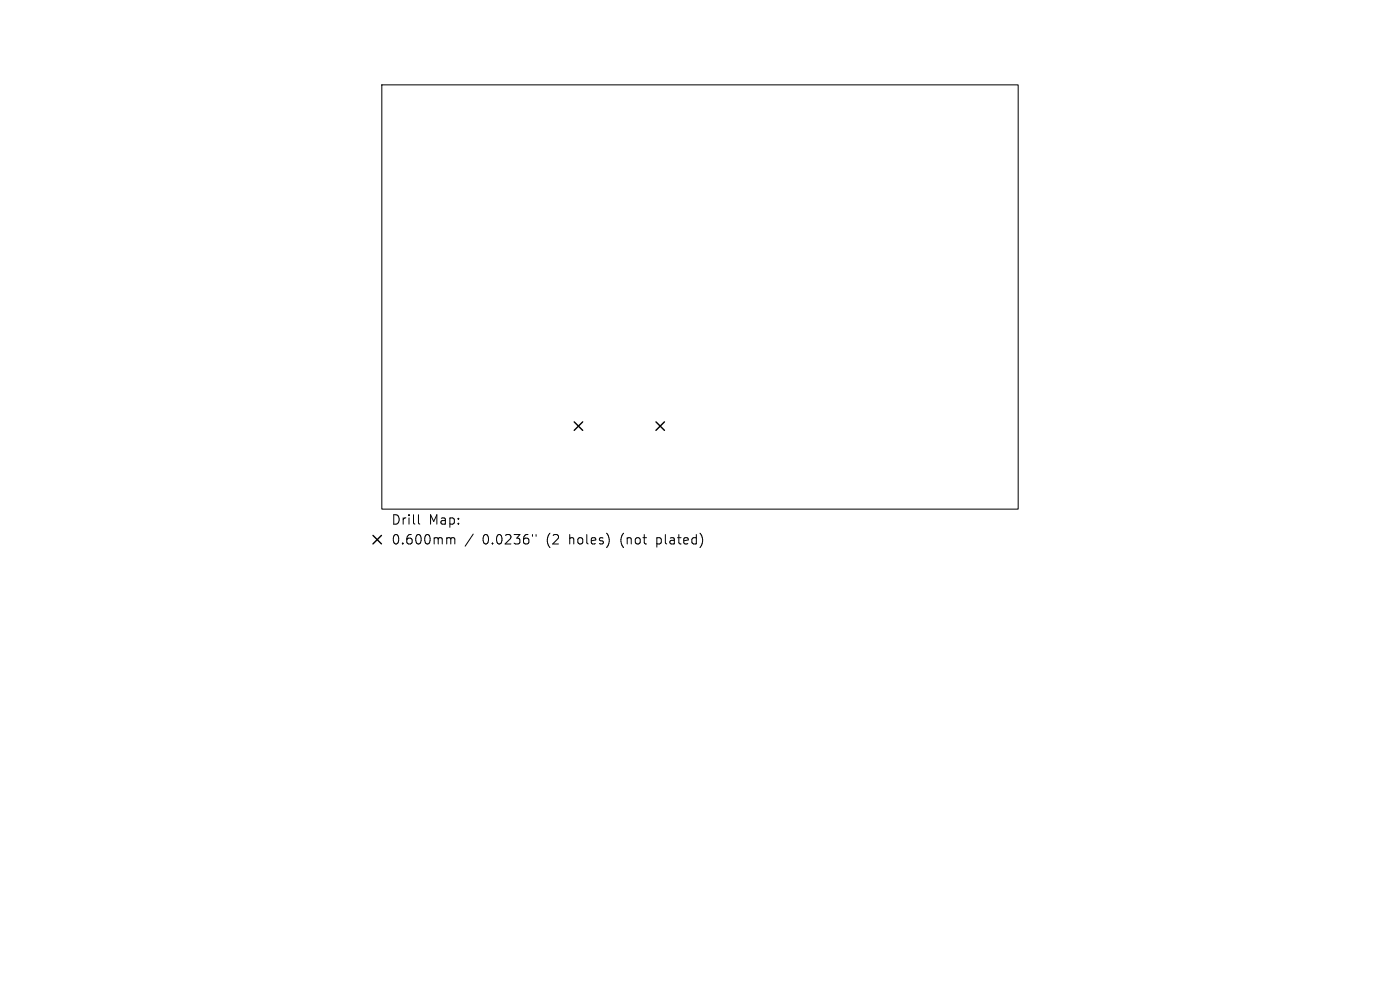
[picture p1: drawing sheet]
<svg xmlns="http://www.w3.org/2000/svg" width="297mm" height="210mm" viewBox="0 0 297 210" stroke-linecap="round" stroke-linejoin="round" font-family="sans-serif">
<defs><g id="words">
<g font-size="2.8">
<text x="82.9" y="111.6">Drill</text>
<text x="90.9" y="111.6">Map:</text>
<text x="82.9" y="115.8">0.600mm</text>
<text x="102.4" y="115.8">0.0236&quot;</text>
<text x="116.1" y="115.8">(2</text>
<text x="121.1" y="115.8">holes)</text>
<text x="132.1" y="115.8">(not</text>
<text x="139.9" y="115.8">plated)</text>
</g>
</g></defs>
<path d="M81 18h135v90h-135zM88.8 109.2v1.7l.3 .3M95.1 114.1h.2l.3 .2M95.6 114.3l.3-.2 .5 .1 .1 1.2M95.6 114.3v1.1M100.4 113.3l-1.7 2.6M113 113.4v.4M113.7 113.4v.4" fill="none" stroke="#000" stroke-width=".21"/>
<path d="M121.8 89.5l1.8 1.8M123.6 89.5l-1.8 1.8M139.2 89.5l1.8 1.8M141 89.5l-1.8 1.8M79.1 113.6l1.8 1.8M80.9 113.6l-1.8 1.8" fill="none" stroke="#000" stroke-width=".3"/>
<use href="#words"/>
</svg>
